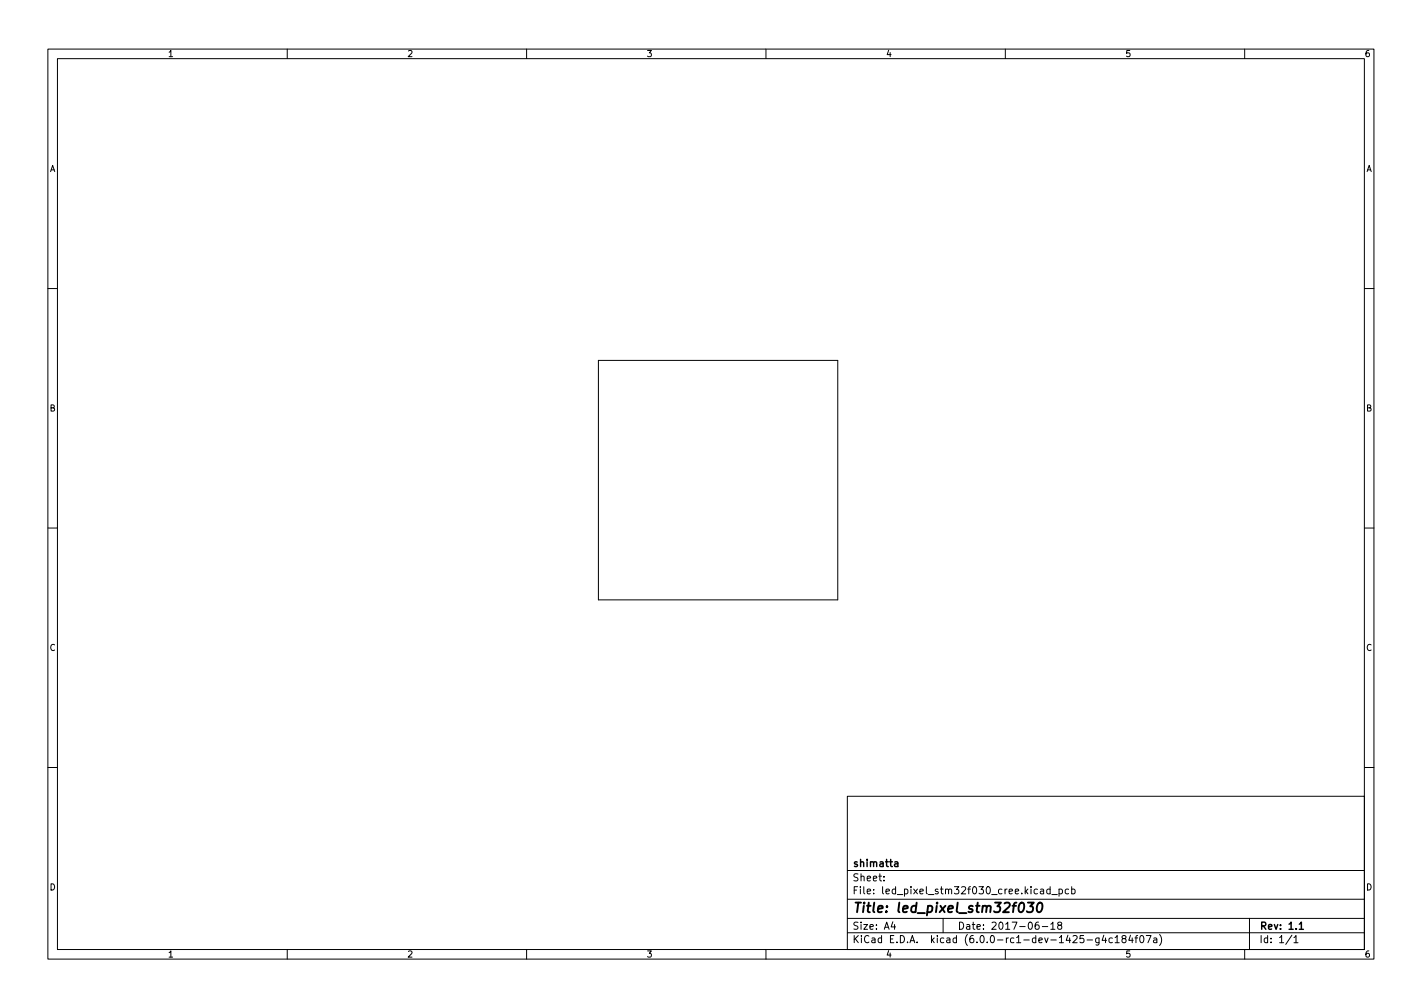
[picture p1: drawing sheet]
<svg xmlns="http://www.w3.org/2000/svg" width="297mm" height="210mm" viewBox="0 0 297 210" stroke-linecap="round" stroke-linejoin="round" font-family="sans-serif">
<defs><g id="words">
<text font-size="2.8" x="178" y="190.6">Title: led_pixel_stm32f030</text>
<g font-size="2.1">
<text x="178" y="184">Sheet:</text>
<text x="178" y="181">shimatta</text>
<text x="178" y="186.7">File: led_pixel_stm32f030_cree.kicad_pcb</text>
<text x="178" y="196.9">KiCad E.D.A. kicad (6.0.0-rc1-dev-1425-g4c184f07a)</text>
<text x="178" y="194.1">Size: A4</text>
<text x="200" y="194.1">Date: 2017-06-18</text>
<text x="263" y="194.1">Rev: 1.1</text>
<text x="263" y="196.9">Id: 1/1</text>
</g>
<g font-size="1.8">
<text x="35" y="11.9">1</text>
<text x="85" y="11.9">2</text>
<text x="135" y="11.9">3</text>
<text x="185" y="11.9">4</text>
<text x="235" y="11.9">5</text>
<text x="285" y="11.9">6</text>
<text x="10.3" y="35.9">A</text>
<text x="285.3" y="35.9">A</text>
<text x="10.3" y="85.9">B</text>
<text x="285.3" y="85.9">B</text>
<text x="10.3" y="135.9">C</text>
<text x="285.3" y="135.9">C</text>
<text x="10.3" y="185.9">D</text>
<text x="285.3" y="185.9">D</text>
<text x="35" y="199.9">1</text>
<text x="85" y="199.9">2</text>
<text x="135" y="199.9">3</text>
<text x="185" y="199.9">4</text>
<text x="235" y="199.9">5</text>
<text x="285" y="199.9">6</text>
</g>
</g></defs>
<g fill="none" stroke="#000" stroke-width=".21">
<path d="M10 10.2h277v190.1h-277zM12 12.2h273v186.1h-273zM60 10.2v2M110 10.2v2M160 10.2v2M210 10.2v2M260 10.2v2M10 60.2h2M125 75.2h50v50h-50zM285 60.2h2M10 110.2h2M285 110.2h2"/>
<path d="M10 160.2h2M177 166.3h108v32h-108zM285 160.2h2M60 198.3v2M110 198.3v2M160 198.3v2M177 194.8h108M177 191.8h108M177 187.8h108M177 181.8h108M184.6 183.8v.1M184.6 183v.1"/>
<path d="M186.5 192.5l-.4 1h1M186.9 193v1M197 191.8v3M210 198.3v2M216.9 192.5l-.4 .1a1.01 1.01 0 0 0 0 1.4l.5-.1 .1-.5-.3-.3-.4 .1-.2 .2M217.4 185.7h.5l.1 .9M217.7 193.5h1.2M218 186l-.5 .1-.2 .2 .2 .3h.5M219.4 185.7l-.5-.1-.3 .3 .2 .7h.6M219.4 185.1v1.5M219.5 193l.4-.5v1.5M219.5 194h.9"/>
<path d="M219.7 186.8h1.2M221.2 193.2l-.3-.3 .1-.2 .2-.2 .4 .1 .2 .2-.1 .2-.6 .2-.2 .3 .1 .4 .2 .1h.3l.3-.3-.1-.4-.2-.1M221.2 185.7l.4-.1 .3 .3-.1 .7h-.6M221.2 185.6v1.5M223.2 185.7l-.4-.1-.3 .3 .1 .7h.6M223.9 185.7l.4-.1 .3 .3-.2 .7h-.5M223.9 185.1v1.5M227.1 196.3h1.1M229.6 195.8v1.2l-.3 .3h-.4M229.6 195.9l-.5-.1-.2 .3 .1 .7h.6M230.6 195.3l-.4 1h.9M230.9 195.8v1"/>
<path d="M232.4 195.9l-.5-.1-.3 .3 .2 .7h.6M232.9 195.8l.5-.5v1.5M232.9 196.8h.9M234.6 196l-.2-.3v-.2l.2-.2 .5 .1 .1 .2-.1 .2-.6 .2-.1 .3v.2l.2 .3h.5l.1-.3-.1-.4-.2-.1M236.1 195.3l-.3 1h.9M236.5 195.8v1M237.1 195.8h.5M237.6 195.3l-.3 .2v1.3M238.3 195.4l.1-.1a.8 .8 0 0 1 .6 .8 .8 .8 0 0 1-.6 .7 1 1 0 0 1-.1-1.4zM239.4 195.3h1l-.6 1.5M241 195.9h.6v.9M241.6 196.2l-.5 .1-.2 .2 .2 .3h.5"/>
<path d="M242.2 195.1a1.72 1.72 0 0 1 0 2.3M260 198.3v2M261 191.8v6.5M269.9 195.3l-1.3 1.9M270.3 195.8l.4-.5v1.5M270.3 196.8h.8"/>
</g>
<path d="M186.9 180h.6l.1 .9M187.6 180.3l-.5 .1-.3 .2 .3 .3h.5M271.4 193l.4-.5v1.5M271.4 194h.9" fill="none" stroke="#000" stroke-width=".3"/>
<path d="M213.1 188.7l.5-.2a1.19 1.19 0 0 1-.5 2l-.2-.2a1.69 1.69 0 0 1 .2-1.6zM214.7 188.5h1.3l-.8 .7 .5 .2-.1 .9-.3 .2h-.5l-.3-.2M216.9 188.7l.5-.2a1.19 1.19 0 0 1-.5 2l-.2-.2a1.69 1.69 0 0 1 .2-1.6z" fill="none" stroke="#000" stroke-width=".4"/>
<use href="#words"/>
</svg>
